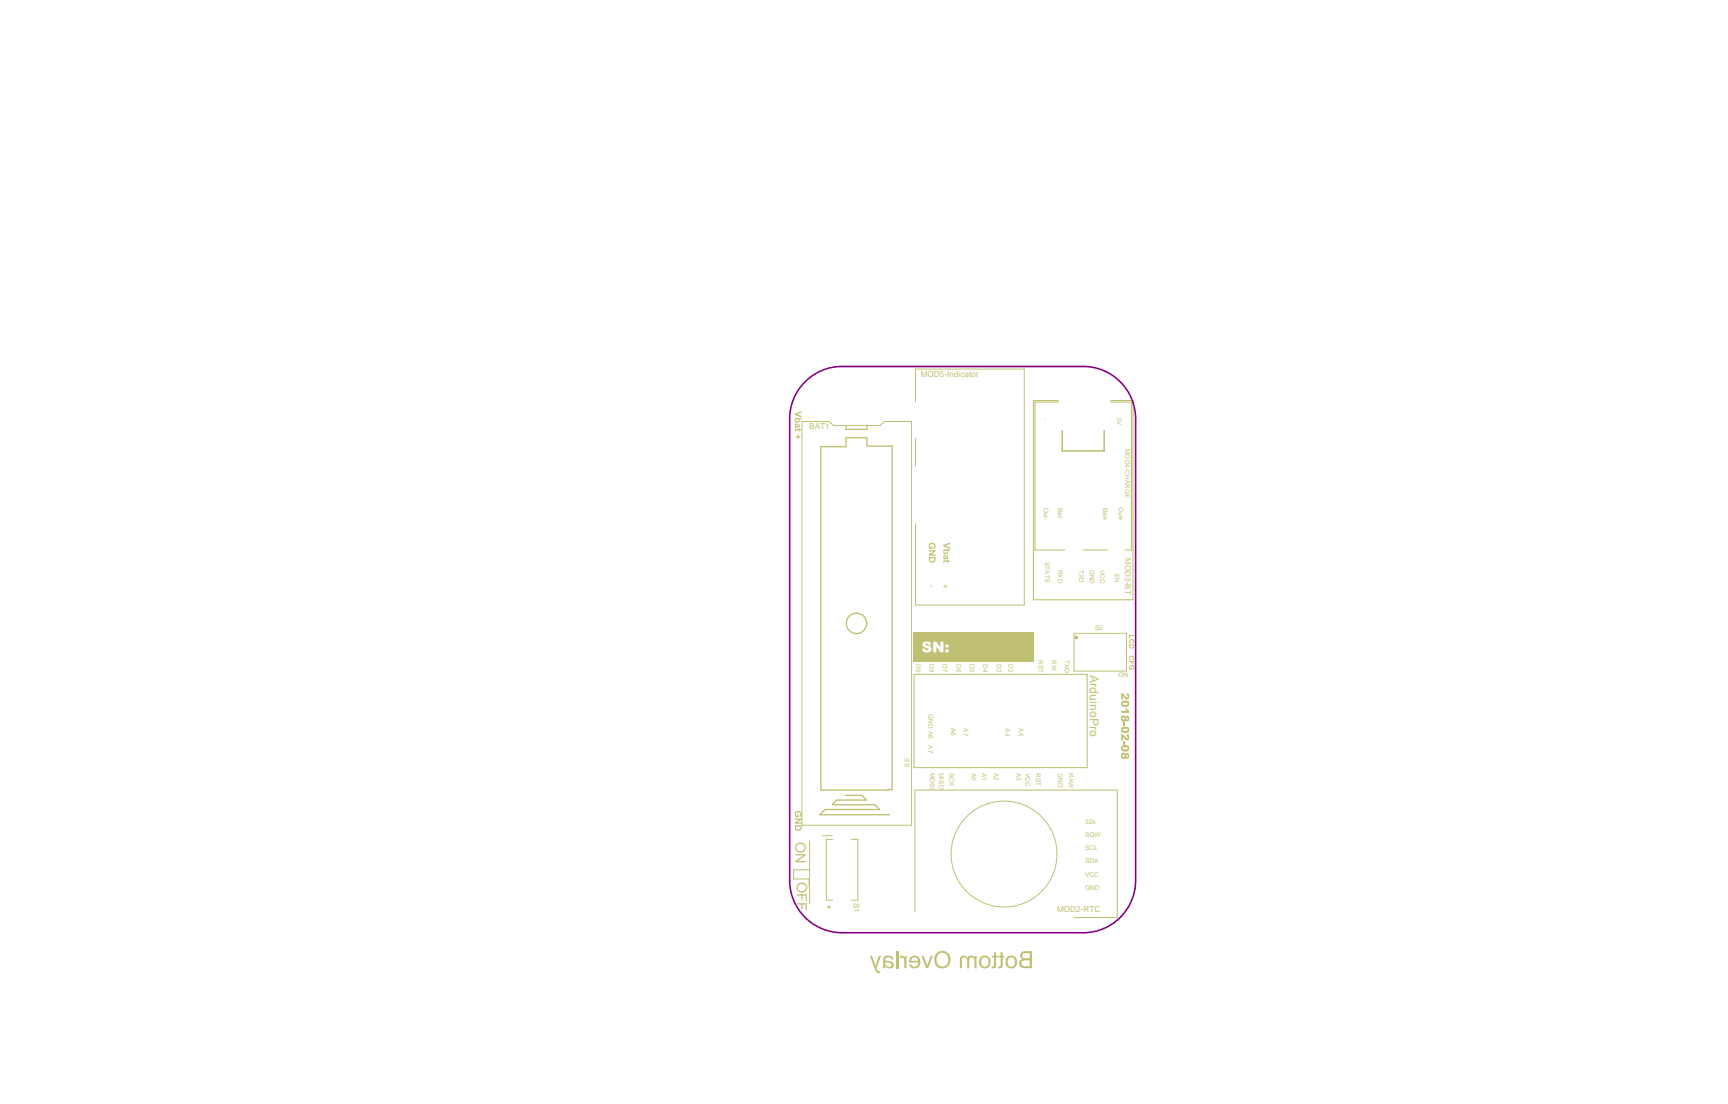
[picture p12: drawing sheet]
<svg xmlns="http://www.w3.org/2000/svg" width="1097mm" height="701mm" viewBox="0 0 1097 701" stroke-linecap="round" stroke-linejoin="round" font-family="sans-serif">
<defs><g id="words">
<g font-size="9.1" fill="#c0c073">
<text x="505" y="535" transform="rotate(90 505 535)">ON</text>
<text x="506" y="560" transform="rotate(90 506 560)">OFF</text>
</g>
<text font-size="7.7" fill="#c0c073" x="692" y="428" transform="rotate(90 692 428)">ArduinoPro</text>
<g font-size="5.2" fill="#c0c073">
<text x="585" y="239">MOD5-Indicator</text>
<text x="514" y="273">BAT1</text>
<text x="671" y="579">MOD2-RTC</text>
</g>
<g font-size="5" fill="#c0c073">
<text x="714" y="354" transform="rotate(90 714 354)">MOD3-BT</text>
<text x="590" y="371" transform="rotate(90 590 371)">-</text>
<text x="599" y="371" transform="rotate(90 599 371)">+</text>
<text x="542" y="573" transform="rotate(90 542 573)">S1</text>
</g>
<g font-size="4.2" fill="#c0c073">
<text x="695" y="400">S2</text>
<text x="710" y="430">ON</text>
<text x="689" y="523">32k</text>
<text x="689" y="531">SQW</text>
<text x="689" y="540">SCL</text>
<text x="689" y="548">SDA</text>
<text x="689" y="557">VCC</text>
<text x="689" y="565">GND</text>
</g>
<g font-size="4" fill="#c0c073">
<text x="662" y="266" transform="rotate(90 662 266)">-</text>
<text x="709" y="265" transform="rotate(90 709 265)">5V</text>
<text x="714" y="285" transform="rotate(90 714 285)">MOD4-CHARGE</text>
<text x="663" y="322" transform="rotate(90 663 322)">Out-</text>
<text x="672" y="322" transform="rotate(90 672 322)">Bat-</text>
<text x="700" y="322" transform="rotate(90 700 322)">Bat+</text>
<text x="710" y="322" transform="rotate(90 710 322)">Out+</text>
<text x="664" y="357" transform="rotate(90 664 357)">STATE</text>
<text x="672" y="362" transform="rotate(90 672 362)">RXD</text>
<text x="685" y="362" transform="rotate(90 685 362)">TXD</text>
<text x="692" y="362" transform="rotate(90 692 362)">GND</text>
<text x="699" y="362" transform="rotate(90 699 362)">VCC</text>
<text x="708" y="364" transform="rotate(90 708 364)">EN</text>
<text x="659" y="419" transform="rotate(90 659 419)">RST</text>
<text x="668" y="419" transform="rotate(90 668 419)">RXI</text>
<text x="676" y="419" transform="rotate(90 676 419)">TXO</text>
<text x="582" y="422" transform="rotate(90 582 422)">D9</text>
<text x="590" y="422" transform="rotate(90 590 422)">D8</text>
<text x="599" y="422" transform="rotate(90 599 422)">D7</text>
<text x="607" y="422" transform="rotate(90 607 422)">D6</text>
<text x="616" y="422" transform="rotate(90 616 422)">D5</text>
<text x="624" y="422" transform="rotate(90 624 422)">D4</text>
<text x="633" y="422" transform="rotate(90 633 422)">D3</text>
<text x="640" y="422" transform="rotate(90 640 422)">D2</text>
<text x="590" y="453" transform="rotate(90 590 453)">GND A6</text>
<text x="604" y="462" transform="rotate(90 604 462)">A6</text>
<text x="612" y="462" transform="rotate(90 612 462)">A7</text>
<text x="638" y="462" transform="rotate(90 638 462)">A4</text>
<text x="647" y="462" transform="rotate(90 647 462)">A5</text>
<text x="590" y="473" transform="rotate(90 590 473)">A7</text>
<text x="575" y="482" transform="rotate(90 575 482)">SS</text>
<text x="591" y="491" transform="rotate(90 591 491)">MOSI</text>
<text x="596" y="491" transform="rotate(90 596 491)">MISO</text>
<text x="603" y="491" transform="rotate(90 603 491)">SCK</text>
<text x="617" y="491" transform="rotate(90 617 491)">A0</text>
<text x="624" y="491" transform="rotate(90 624 491)">A1</text>
<text x="631" y="491" transform="rotate(90 631 491)">A2</text>
<text x="645" y="491" transform="rotate(90 645 491)">A3</text>
<text x="651" y="491" transform="rotate(90 651 491)">VCC</text>
<text x="658" y="491" transform="rotate(90 658 491)">RST</text>
<text x="672" y="491" transform="rotate(90 672 491)">GND</text>
<text x="679" y="491" transform="rotate(90 679 491)">RAW</text>
</g>
</g></defs>
<path d="M550 270v3h-13v-3M537 505h10l3 3h-19l-2 3h26l3 3h-34l-3 3h44M563 502l3-1v-218h-16v-5h-13v6h-16v218h43" fill="none" stroke="#c0c073" stroke-width=".85"/>
<path d="M581 255v-21h69v150h-69v-51M509 268h18l2 2h30l2-2h18v256h-70zM581 278v18M682 402h33v24h-33zM514 534v40M522 531h6M529 533h-4v39h4M541 533h4v39h-4M514 552h-10v6h10v5" fill="none" stroke="#c0c073" stroke-width=".63"/>
<path d="M674 273v13h27v-13" fill="none" stroke="#c0c073" stroke-width="1"/>
<path d="M672 254h-16v127h63v-127h-14M672 255h-15v94h19M705 255h13v94h-3M688 349h15M580 428h110v59h-110zM581 579v-77h128v81h-27" fill="none" stroke="#c0c073" stroke-width=".68"/>
<g fill="#c0c073">
<path d="M717 403h3v1h-3v1z"/>
<path d="M717 406h3v1v1l-1 1 1-2-1-1-1 1v2l-1-1v-1z"/>
<path d="M505 515h1h2l1 2v1l-1 1v-3h-2l-1 1 1 1v-1h1v2h-2v-1z"/>
<path d="M505 520h4l-3 2h3v1h-4v-1l2-2h-2z"/>
<path d="M712 440h1l2 3 1-1-1-1v-1h2v2v2h-2l-2-2v2h-1z"/>
<path d="M712 451h3l-1-1h2l1 2v1h-5z"/>
<path d="M713 459h1v2h-1z"/>
<path d="M712 466h1l2 3 1-1-1-1v-1h1l1 1v2l-2 1-2-2v2h-1z"/>
<path d="M713 471h1v2h-1z"/>
<path d="M717 417h3v2h-1l1-2h-1l-2 1 1 1h-1v-2z"/>
<path d="M717 420h3v2v-2h-1v2h-1v-2h-1z"/>
<path d="M717 423h3v1v1h-1l1-1-2-1-1 1 1 1v-1h1v1h-2v-2z"/>
<path d="M599 346l4-1-3 2 3 1-4-1z"/>
<path d="M599 356l3-1 1 2h-1h-1h-1h-1z"/>
<path d="M505 263l4-2v1l-3 1 3 1v1l-4-2z"/>
<path d="M505 273l3-1 1 1h-1v1h-1v-1h-2v1z"/>
<path d="M506 276h1v1h1v1h-1v1h-1v-1h-1v-1h1z"/>
<path d="M590 345h1h2l1 1v2h-1v-2l-1-1-1 1-1 1 1 1v-1h1v2h-2v-2z"/>
<path d="M590 349h4v1l-3 2h3v1h-4v-1l3-2h-3z"/>
<path d="M717 410l1 1h2v-1zM717 409h3v2l-1 1-2-1z"/>
<path d="M505 525l1 2 2-1v-1zM505 524h4v3h-2h-2v-1z"/>
<path d="M713 446v1h3v-1zM713 445h2h1l1 2v1l-2 1-3-1v-2z"/>
<path d="M715 456a.6 .6 0 0 0 1 0 .6 .6 0 0 0-1 0zM713 456a.7 .7 0 0 0 1 0 .7 .7 0 0 0-1 0zM712 455l2-1 1 1 1-1 1 1v2l-2 1a.7 .7 0 0 0-1 0h-2v-1z"/>
<path d="M713 463v1h3v-1zM712 462l2-1 2 1 1 1v1l-2 1h-3v-1z"/>
<path d="M713 475v1l3-1zM712 474l2-1h2l1 2v1l-2 1h-3v-2z"/>
<path d="M715 480a.6 .6 0 0 0 1 0 .6 .6 0 0 0-1 0zM713 480a.7 .7 0 0 0 1 0 .7 .7 0 0 0-1 0zM712 478h2l1 1v-1h2v3l-2 1a.7 .7 0 0 0 0-1 .7 .7 0 0 0-1 1h-1l-1-1z"/>
<path d="M600 350a.8 .8 0 0 0 1 0 .8 .8 0 0 0-1 0zM599 349h4v1h-1v1l-2 1-1-1v-1z"/>
<path d="M599 354a1 1 0 0 0 2 0 1 1 0 0 0-2 0zM599 353l1-1 1 2 1-1v2h-3z"/>
<path d="M505 267a1 1 0 0 0 2 0 1 1 0 0 0-2 0zM505 265h4v1h-2l1 2h-2l-1-1v-1z"/>
<path d="M505 270a.6 .6 0 0 0 1 0 .6 .6 0 0 0-1 0zM505 269h1l1 2v-1v-1h1l-1 2-2 1z"/>
<path d="M590 354l1 2h2v-2zM590 354h4v3h-1h-3v-1z"/>
</g>
<path d="M579 401h77v19h-77z" fill-rule="evenodd" fill="#c0c073"/>
<g fill="#fff">
<path d="M586 408l2-1 3 1v1h-2h-1l3 2v1v2h-3l-2-1-1-1h2l1 1 1-1-3-2v-1z"/>
<path d="M593 407h1l3 4v-4h2v7h-2l-2-4v4h-2z"/>
<path d="M600 409h2v2h-2zM600 412h2v2h-2z"/>
</g>
<g fill="#c0c073">
<path d="M635 604l2 1v2h1v1h-1v6l-1 1h-2v-1l1-1v-5h-1v-1h1z"/>
<path d="M631 604l1 1v2h1v1h-1v6l-2 1v-1l1-1v-5h-1v-1h1z"/>
<path d="M610 607h3l1 1 1-1h2l2 1v-1h1v8h-1v-5l-1-2a1.4 1.4 0 0 0-2 0 1.4 1.4 0 0 0-1 2v5h-1v-6l-1-1h-2v7h-2v-6z"/>
<path d="M585 607h1l3 6 2-6h1l-3 8h-1z"/>
<path d="M571 607h2l1 1v-1h2v8h-2v-6l-1-1h-1z"/>
<path d="M569 604h2v11h-2z"/>
<path d="M552 607h2l2 6 2-6h1l-2 8v1l2 1v1h-2l-1-1z"/>
<path d="M650 606l4-1v3h-4l-1-1zM649 610h5v3h-5v-1zM649 605l-1 2 1 2-2 1v3l3 2h5v-11h-4z"/>
<path d="M641 608h1l2 1v3l-1 2h-2l-1-2v-2zM638 611a4 4 0 0 0 8 0 4 4 0 0 0-8 0z"/>
<path d="M624 608h2l1 1v3l-1 2h-2l-1-2v-1zM621 611a4 4 0 0 0 8 0 4 4 0 0 0-8 0z"/>
<path d="M596 606l3-1 2 1 1 4-2 3-2 1-3-2v-4zM595 605l-2 3v3l2 2 2 2h3l2-2 1-2v-3a5 5 0 0 0-8-3z"/>
<path d="M579 608h1h2l1 2h-4zM578 608l-1 3h6v1l-1 1-1 1h-1l-1-2h-2l1 2 2 1 3-1 1-1v-2v-3l-3-1z"/>
<path d="M562 611l3 1h1a2.1 2.1 0 0 1-2 2 2.1 2.1 0 0 1-2-3zM561 607v1l-1 7h2v-1l3 1 2-1 1-1-1-2-1-1h-3a1.3 1.3 0 0 1-1-2 1.3 1.3 0 0 1 2 0h1l1 1h1v-1l-2-1h-2z"/>
</g>
<circle cx="683" cy="405" r=".5" fill="none" stroke="#c0c073" stroke-width="1.3"/>
<g fill="none" stroke="#c0c073" stroke-width=".85">
<circle cx="544" cy="396" r="6"/>
<circle cx="526" cy="576" r=".5"/>
</g>
<circle cx="637" cy="542" r="34" fill="none" stroke="#c0c073" stroke-width=".63"/>
<path d="M512 242a33 33 0 0 1 23-9h153a33 33 0 0 1 33 33v293a33 33 0 0 1-33 33h-153a33 33 0 0 1-34-33v-293a33 33 0 0 1 11-24z" fill="none" stroke="#800080" stroke-width="1"/>
<use href="#words"/>
</svg>
